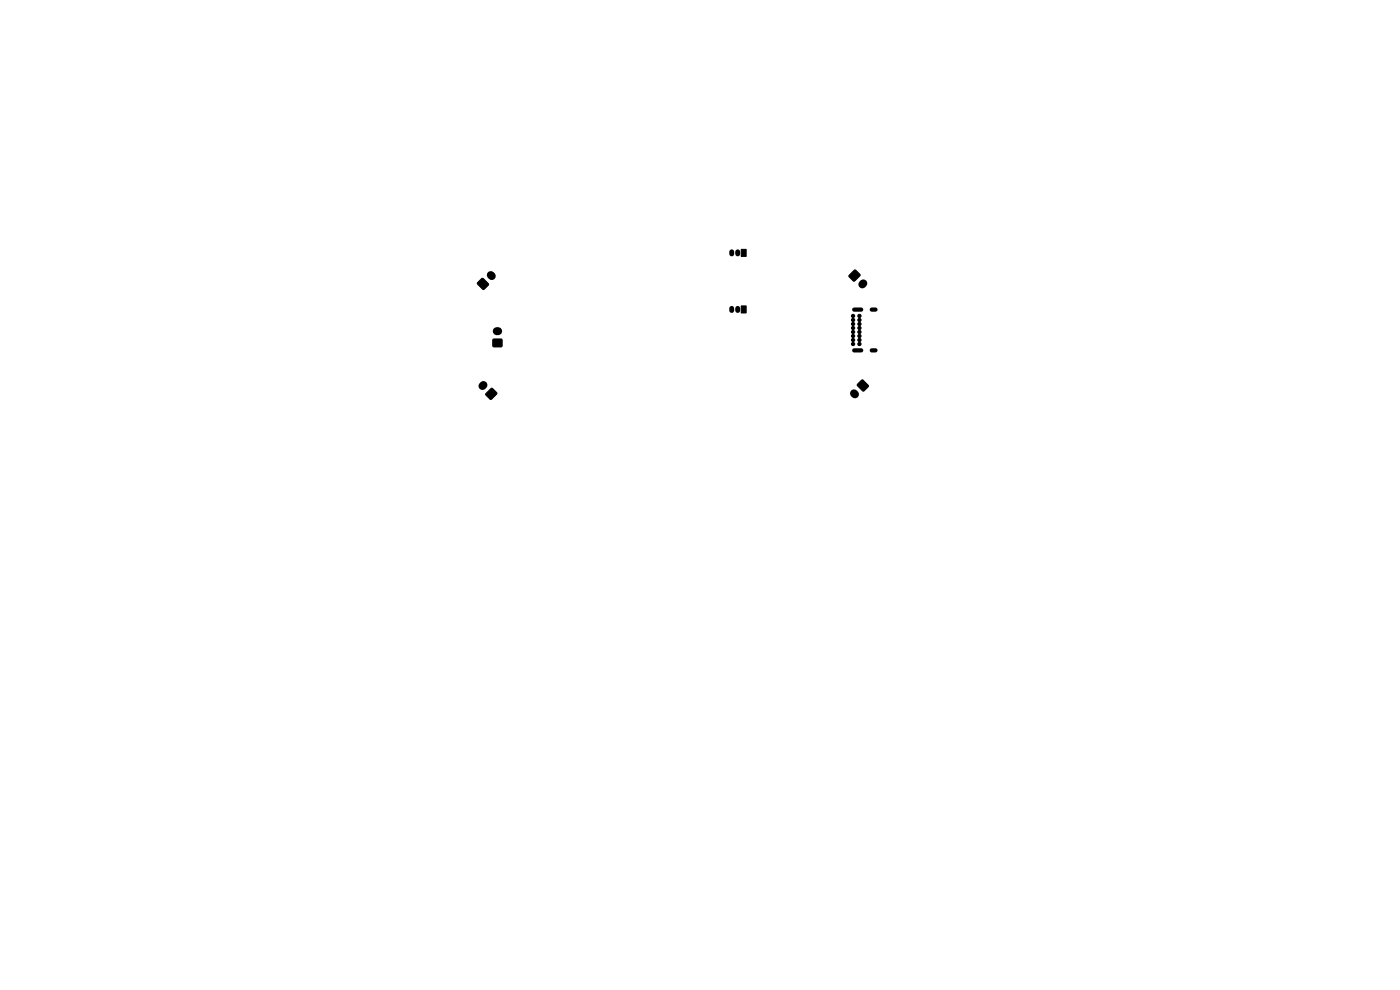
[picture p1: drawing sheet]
<svg xmlns="http://www.w3.org/2000/svg" width="297mm" height="210mm" viewBox="0 0 297 210" stroke-linecap="round" stroke-linejoin="round" font-family="sans-serif">
<g fill="#000" stroke="#000" stroke-width=".21">
<path d="M157.2 52.9h1.1v1.5h-1.1zM181.2 57.3h.4l.9 1-1.3 1.4-1.1-1.1zM101.3 59.9l1-.9 1.4 1.3-1.1 1.1-1.3-1.1zM104.6 72h1.9v1.5h-1.9zM157.2 64.9h1.1v1.5h-1.1zM103.1 83.5l1.2-1.2 1.1 1.1-1.3 1.3-1-.9zM182.8 80.6h.3l1.2 1.3-1.1 1.1-1.4-1.3z"/>
<circle cx="181" cy="68.7" r=".35"/>
<circle cx="181" cy="67" r=".35"/>
<circle cx="181" cy="73" r=".35"/>
<circle cx="181" cy="70.4" r=".35"/>
<circle cx="181" cy="67.9" r=".35"/>
<circle cx="181" cy="72.1" r=".35"/>
<circle cx="181" cy="71.3" r=".35"/>
<circle cx="181" cy="69.6" r=".35"/>
<circle cx="182.3" cy="68.7" r=".35"/>
<circle cx="182.3" cy="67" r=".35"/>
<circle cx="182.3" cy="73" r=".35"/>
<circle cx="182.3" cy="70.4" r=".35"/>
<circle cx="182.3" cy="67.9" r=".35"/>
<circle cx="182.3" cy="72.1" r=".35"/>
<circle cx="182.3" cy="69.6" r=".35"/>
<circle cx="182.3" cy="71.3" r=".35"/>
</g>
<path d="M181.2 74.3h1.5M181.2 65.7h1.5M184.9 74.3h.8M184.9 65.7h.8" fill="none" stroke="#000" stroke-width=".9"/>
<path d="M104.1 58.3l.2 .3M105.4 70.3h.3M183.2 60.1l-.3 .2M102.6 81.7l-.3 .2M181.2 83.4l.2 .3" fill="none" stroke="#000" stroke-width="1.7"/>
<path d="M155.2 53.4v.5M156.5 53.4v.5M155.2 65.4v.5M156.5 65.4v.5" fill="none" stroke="#000" stroke-width="1.1"/>
</svg>
